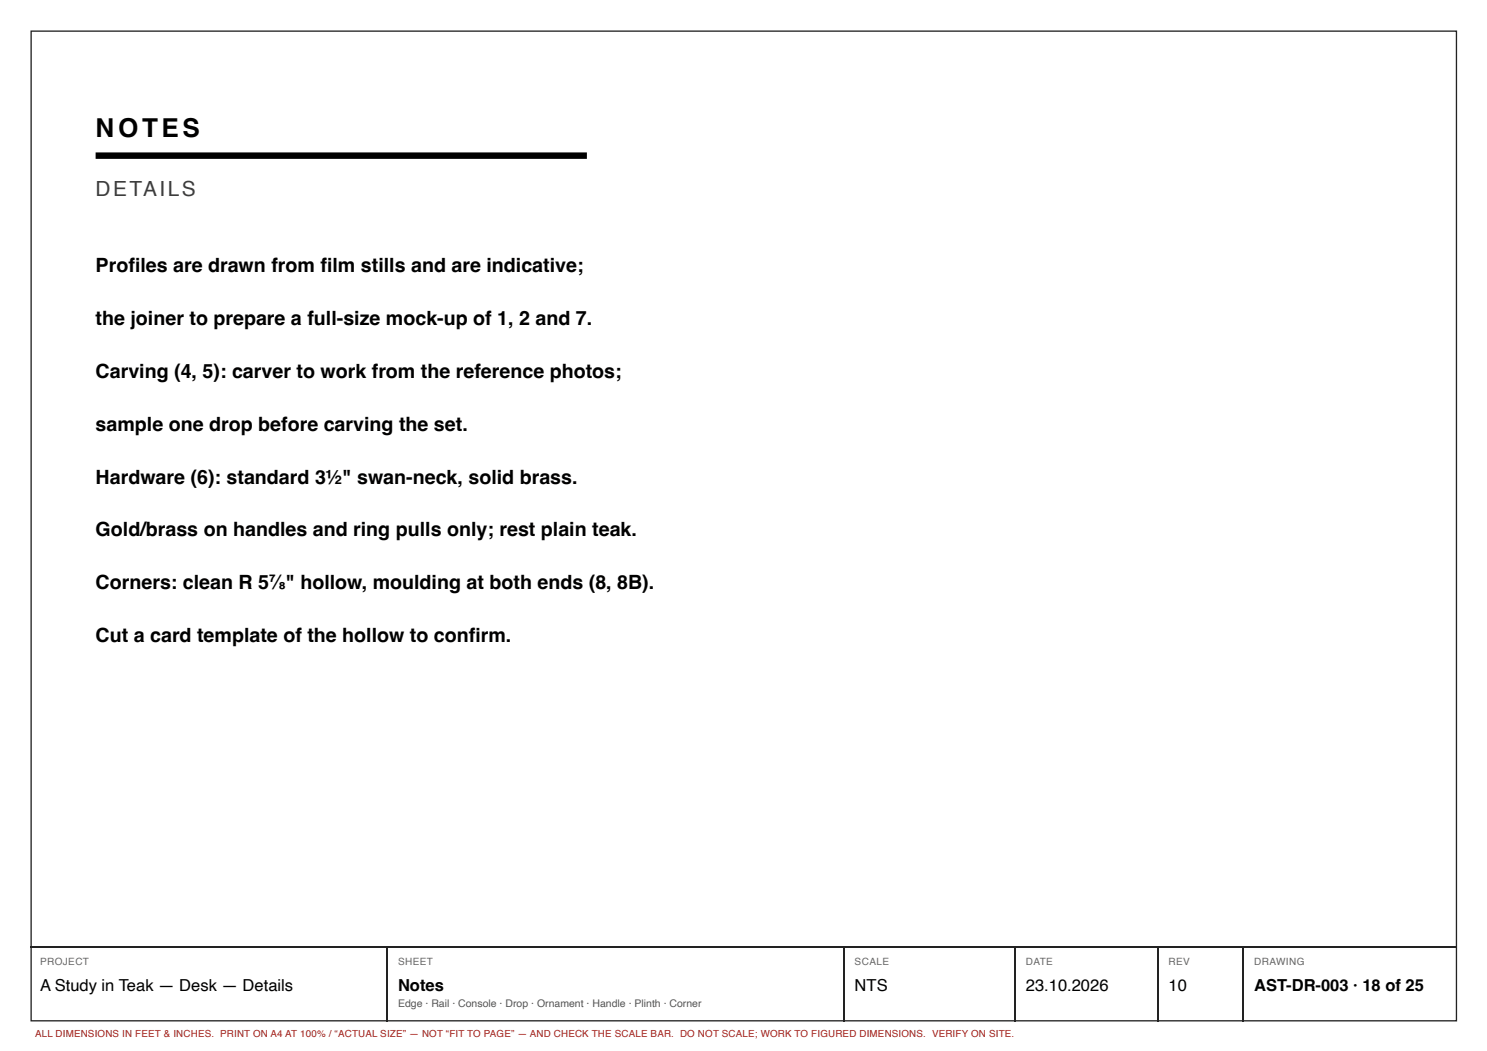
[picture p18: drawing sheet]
<svg xmlns="http://www.w3.org/2000/svg" width="297mm" height="210mm" viewBox="0 0 297 210" stroke-linecap="round" stroke-linejoin="round" font-family="sans-serif">
<defs><g id="words">
<text font-size="5.2" x="19.1" y="27.4">NOTES</text>
<text font-size="4.2" fill="#3d3d3d" x="19.1" y="39.2">DETAILS</text>
<g font-size="3.9">
<text x="19.1" y="54.4">Profi les are drawn from fi lm stills and are indicative;</text>
<text x="19.1" y="64.9">the joiner to prepare a full-size mock-up of 1, 2 and 7.</text>
<text x="19.1" y="75.5">Carving (4, 5): carver to work from the reference photos;</text>
<text x="19.1" y="86">sample one drop before carving the set.</text>
<text x="19.1" y="96.6">Hardware (6): standard 3½&quot; swan-neck, solid brass.</text>
<text x="19.1" y="107.1">Gold/brass on handles and ring pulls only; rest plain teak.</text>
<text x="19.1" y="117.7">Corners: clean R 5⅞&quot; hollow, moulding at both ends (8, 8B).</text>
<text x="19.1" y="128.2">Cut a card template of the hollow to confi rm.</text>
</g>
<g font-size="3.3">
<text x="8" y="197.9">A Study in Teak — Desk — Details</text>
<text x="79.5" y="197.9">Notes</text>
<text x="170.7" y="197.9">NTS</text>
<text x="204.9" y="197.9">23.10.2026</text>
<text x="233.4" y="197.9">10</text>
<text x="250.5" y="197.9">AST-DR-003 · 18 of 25</text>
</g>
<text font-size="2.1" fill="#555" x="79.5" y="201.1">Edge · Rail · Console · Drop · Ornament · Handle · Plinth · Corner</text>
<g font-size="2" fill="#666">
<text x="8" y="192.6">PROJECT</text>
<text x="79.5" y="192.6">SHEET</text>
<text x="170.7" y="192.6">SCALE</text>
<text x="204.9" y="192.6">DATE</text>
<text x="233.4" y="192.6">REV</text>
<text x="250.5" y="192.6">DRAWING</text>
</g>
<text font-size="1.9" fill="#a51d17" x="7" y="207.2">ALL DIMENSIONS IN FEET &amp; INCHES. PRINT ON A4 AT 100% / “ACTUAL SIZE” — NOT “FIT TO PAGE” — AND CHECK THE SCALE BAR. DO NOT SCALE; WORK TO FIGURED DIMENSIONS. VERIFY ON SITE.</text>
</g></defs>
<path d="M6.2 6.2h284.7v197.7h-284.7zM6.1 189h284.9M77.4 189.2v14.8M168.7 189.2v14.8M202.8 189.2v14.8M231.4 189.2v14.8M248.3 189.2v14.8" fill="none" stroke="#222" stroke-width=".26"/>
<path d="M19.1 31.1h98.1" fill="none" stroke="#000" stroke-width="1.3" stroke-linecap="butt"/>
<use href="#words"/>
</svg>
